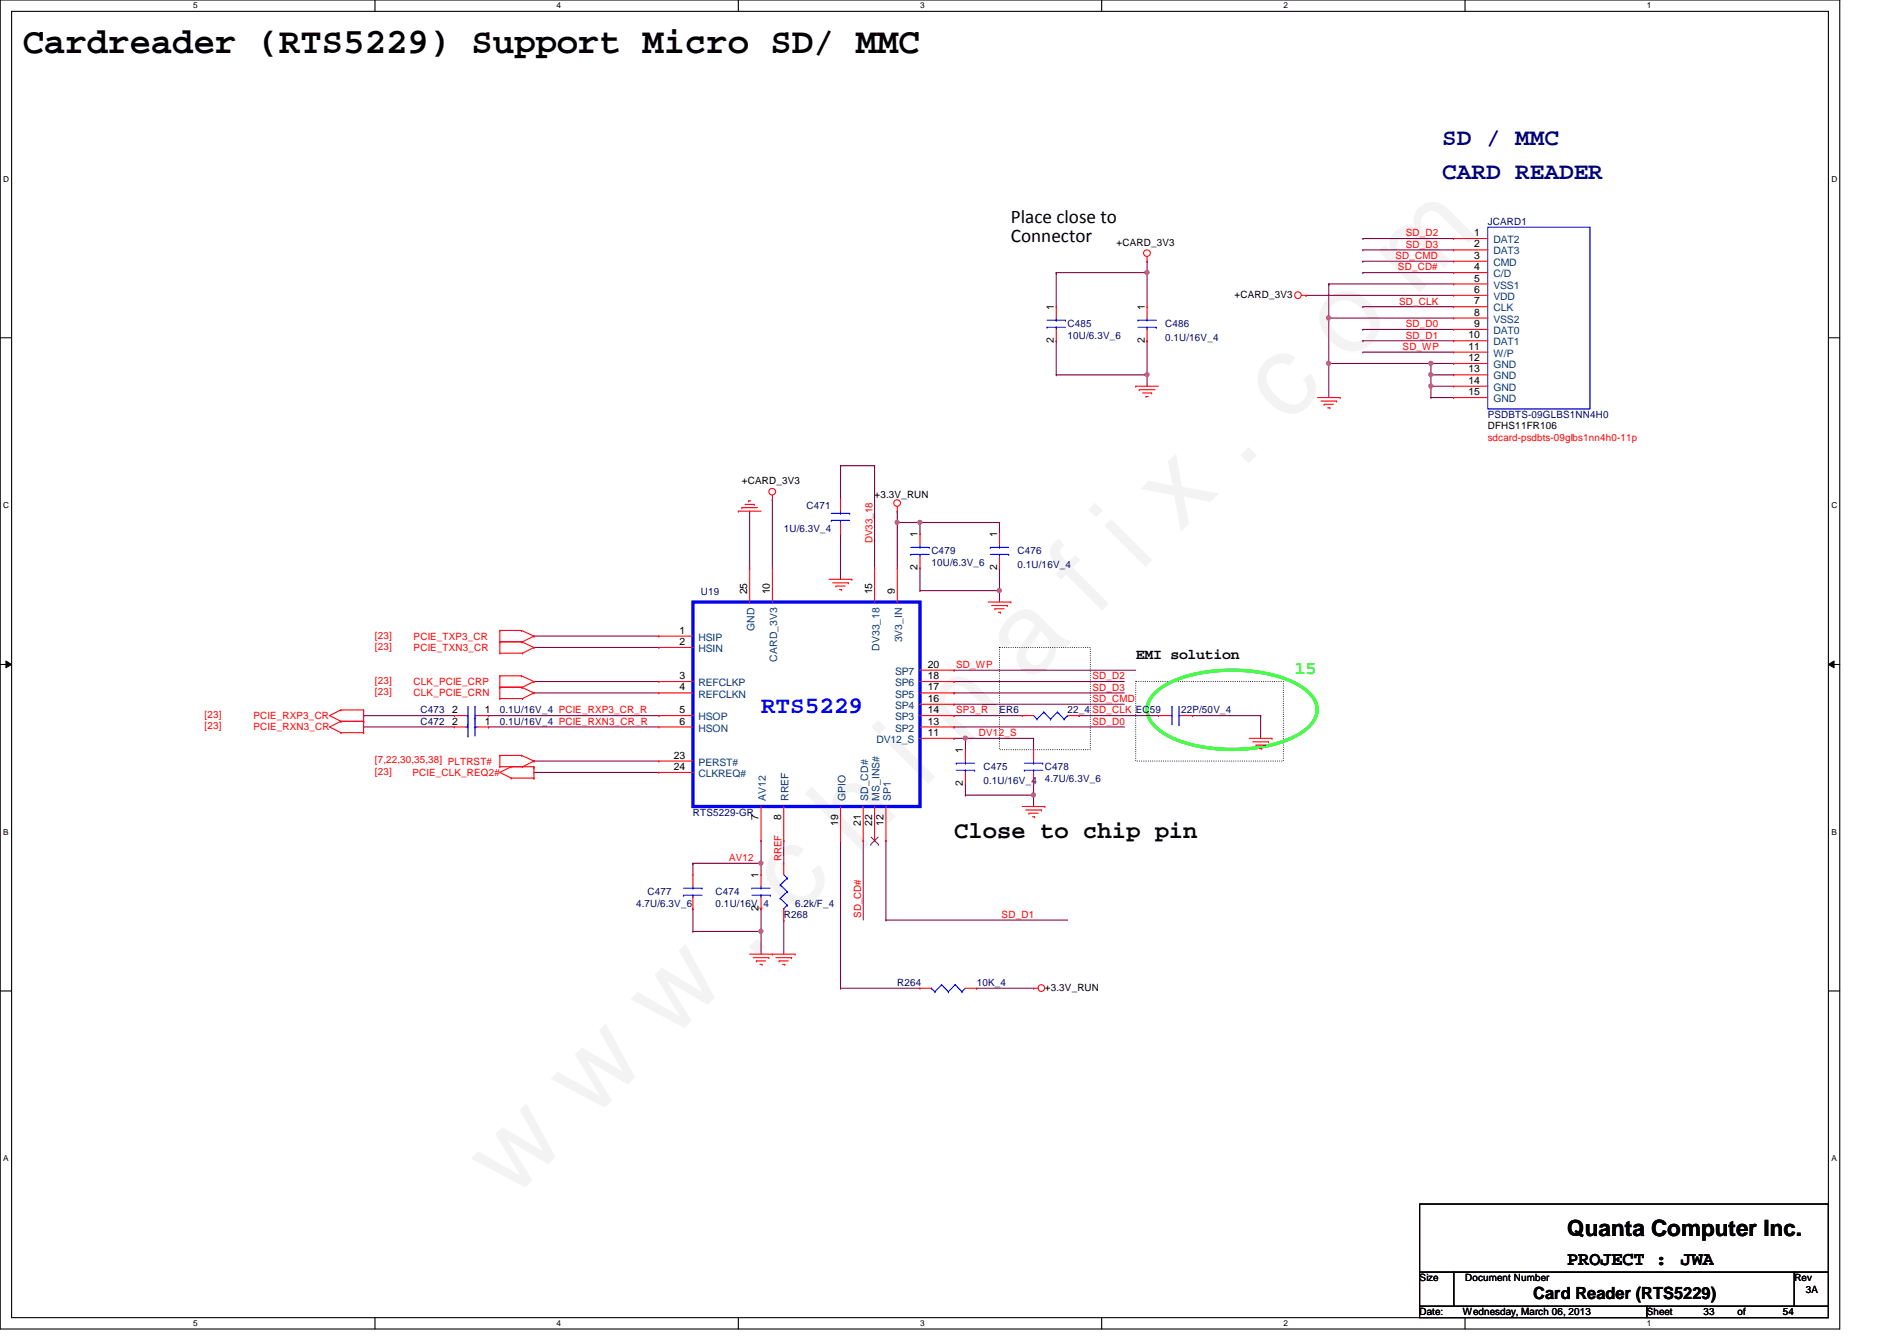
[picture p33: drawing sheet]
<svg xmlns="http://www.w3.org/2000/svg" width="297mm" height="210mm" viewBox="0 0 297 210" stroke-linecap="round" stroke-linejoin="round" font-family="sans-serif">
<defs><g id="words">
<text font-size="17.6" fill="#f0f" x="80.1" y="188" transform="rotate(-45 80.1 188)">w w w . c h i n a f i x . c o m</text>
<text font-size="5.7" x="3.6" y="8.3">Cardreader (RTS5229) Support Micro SD/ MMC</text>
<g font-size="3.7" fill="#000080">
<text x="225.8" y="22.7">SD / MMC</text>
<text x="225.8" y="28.1">CARD READER</text>
</g>
<text font-size="3.7" fill="#00f" x="119.2" y="111.6">RTS5229</text>
<text font-size="3.7" x="149.4" y="131.2">Close to chip pin</text>
<text font-size="3.5" x="245.4" y="193.5">Quanta Computer Inc.</text>
<g font-size="3">
<text x="158.3" y="34.9">Place close to</text>
<text x="158.3" y="37.9">Connector</text>
<text x="245.4" y="198.1">PROJECT :</text>
<text x="263.2" y="198.1">JWA</text>
</g>
<text font-size="2.8" fill="#0f0" x="202.7" y="105.5">15</text>
<text font-size="2.6" x="240.1" y="203.3">Card Reader (RTS5229)</text>
<text font-size="2.3" x="177.8" y="103.2">EMI solution</text>
<g font-size="1.6" fill="#000080">
<text x="233" y="35.2">JCARD1</text>
<text x="167.2" y="51.2">C485</text>
<text x="167.2" y="53">10U/6.3V_6</text>
<text x="182.5" y="51.2">C486</text>
<text x="182.5" y="53.3">0.1U/16V_4</text>
<text x="233" y="65.4">PSDBTS-09GLBS1NN4H0</text>
<text x="122.7" y="83.2">1U/6.3V_4</text>
<text x="126.3" y="79.7">C471</text>
<text x="145.8" y="86.8">C479</text>
<text x="145.8" y="88.6">10U/6.3V_6</text>
<text x="159.3" y="86.8">C476</text>
<text x="159.3" y="88.9">0.1U/16V_4</text>
<text x="109.7" y="93.2">U19</text>
<text x="65.8" y="111.7">C473</text>
<text x="65.8" y="113.5">C472</text>
<text x="78.3" y="111.7">0.1U/16V_4 PCIE_RXP3_CR_R</text>
<text x="78.3" y="113.5">0.1U/16V_4 PCIE_RXN3_CR_R</text>
<text x="156.5" y="111.7">ER6</text>
<text x="167.2" y="111.7">22_4</text>
<text x="177.8" y="111.7">EC59</text>
<text x="185" y="111.7">22P/50V_4</text>
<text x="154" y="120.6">C475</text>
<text x="154" y="122.7">0.1U/16V_4</text>
<text x="163.6" y="120.6">C478</text>
<text x="163.6" y="122.3">4.7U/6.3V_6</text>
<text x="108.5" y="127.7">RTS5229-GR</text>
<text x="99.6" y="141.9">4.7U/6.3V_6</text>
<text x="101.4" y="140.1">C477</text>
<text x="112.1" y="140.1">C474</text>
<text x="112.1" y="141.9">0.1U/16V_4</text>
<text x="122.7" y="143.7">R268</text>
<text x="124.5" y="141.9">6.2k/F_4</text>
<text x="140.5" y="154.3">R264</text>
<text x="152.9" y="154.3">10K_4</text>
</g>
<g font-size="1.6">
<text x="174.8" y="38.4">+CARD_3V3</text>
<text x="230.8" y="37">1</text>
<text x="230.8" y="38.7">2</text>
<text x="230.8" y="40.5">3</text>
<text x="193.3" y="46.6">+CARD_3V3</text>
<text x="230.8" y="45.8">6</text>
<text x="230.8" y="42.3">4</text>
<text x="230.8" y="44.1">5</text>
<text x="230.8" y="47.6">7</text>
<text x="165" y="53.7" transform="rotate(-90 165 53.7)">2</text>
<text x="165" y="48.6" transform="rotate(-90 165 48.6)">1</text>
<text x="179.2" y="53.7" transform="rotate(-90 179.2 53.7)">2</text>
<text x="179.2" y="48.6" transform="rotate(-90 179.2 48.6)">1</text>
<text x="230" y="53">10</text>
<text x="230.8" y="51.2">9</text>
<text x="230.8" y="49.4">8</text>
<text x="230" y="56.5">12</text>
<text x="230" y="54.7">11</text>
<text x="230" y="58.3">13</text>
<text x="230" y="60.1">14</text>
<text x="230" y="61.8">15</text>
<text x="233" y="67.2">DFHS11FR106</text>
<text x="116.2" y="75.8">+CARD_3V3</text>
<text x="136.9" y="77.9">+3.3V_RUN</text>
<text x="143.7" y="89.2" transform="rotate(-90 143.7 89.2)">2</text>
<text x="143.7" y="84.1" transform="rotate(-90 143.7 84.1)">1</text>
<text x="156.1" y="89.2" transform="rotate(-90 156.1 89.2)">2</text>
<text x="156.1" y="84.1" transform="rotate(-90 156.1 84.1)">1</text>
<text x="117" y="93" transform="rotate(-90 117 93)">25</text>
<text x="120.6" y="93" transform="rotate(-90 120.6 93)">10</text>
<text x="136.6" y="93" transform="rotate(-90 136.6 93)">15</text>
<text x="140.1" y="93" transform="rotate(-90 140.1 93)">9</text>
<text x="106.4" y="99.2">1</text>
<text x="106.4" y="101">2</text>
<text x="106.4" y="106.3">3</text>
<text x="145.3" y="106.3">18</text>
<text x="145.3" y="104.5">20</text>
<text x="70.8" y="111.6">2</text>
<text x="70.8" y="113.4">2</text>
<text x="75.9" y="111.6">1</text>
<text x="75.9" y="113.4">1</text>
<text x="106.4" y="108.1">4</text>
<text x="106.4" y="113.4">6</text>
<text x="106.4" y="111.6">5</text>
<text x="145.3" y="113.4">13</text>
<text x="145.3" y="111.6">14</text>
<text x="145.3" y="109.9">16</text>
<text x="145.3" y="108.1">17</text>
<text x="105.5" y="118.7">23</text>
<text x="145.3" y="115.2">11</text>
<text x="150.8" y="117.9" transform="rotate(-90 150.8 117.9)">1</text>
<text x="105.5" y="120.5">24</text>
<text x="150.8" y="123" transform="rotate(-90 150.8 123)">2</text>
<text x="118.8" y="128.4" transform="rotate(-90 118.8 128.4)">7</text>
<text x="122.3" y="128.4" transform="rotate(-90 122.3 128.4)">8</text>
<text x="131.2" y="129.2" transform="rotate(-90 131.2 129.2)">19</text>
<text x="134.8" y="129.2" transform="rotate(-90 134.8 129.2)">21</text>
<text x="136.6" y="129.2" transform="rotate(-90 136.6 129.2)">22</text>
<text x="138.3" y="129.2" transform="rotate(-90 138.3 129.2)">12</text>
<text x="118.8" y="137.5" transform="rotate(-90 118.8 137.5)">1</text>
<text x="118.8" y="142.6" transform="rotate(-90 118.8 142.6)">2</text>
<text x="163.6" y="155.1">+3.3V_RUN</text>
<text x="222.3" y="200.6">Size</text>
<text x="229.4" y="200.6">Document Number</text>
<text x="281" y="200.6">Rev</text>
<text x="282.7" y="202.4">3A</text>
<text x="222.3" y="205.9">Date:</text>
<text x="229.1" y="205.9">Wednesday, March 06, 2013</text>
<text x="257.8" y="205.9">Sheet</text>
<text x="266.7" y="205.9">33</text>
<text x="272.1" y="205.9">of</text>
<text x="279.2" y="205.9">54</text>
</g>
<g font-size="1.6" fill="#f00">
<text x="218.5" y="40.6">SD_CMD</text>
<text x="220.1" y="38.8">SD_D3</text>
<text x="220.1" y="37">SD_D2</text>
<text x="218.9" y="42.3">SD_CD#</text>
<text x="219.1" y="47.7">SD_CLK</text>
<text x="220.1" y="51.2">SD_D0</text>
<text x="220.1" y="53">SD_D1</text>
<text x="219.6" y="54.8">SD_WP</text>
<text x="233" y="69">sdcard-psdbts-09glbs1nn4h0-11p</text>
<text x="136.6" y="85" transform="rotate(-90 136.6 85)">DV33_18</text>
<text x="58.7" y="99.9">[23]</text>
<text x="58.7" y="101.7">[23]</text>
<text x="64.8" y="100.1">PCIE_TXP3_CR</text>
<text x="64.8" y="101.9">PCIE_TXN3_CR</text>
<text x="58.7" y="107.1">[23]</text>
<text x="64.8" y="107.2">CLK_PCIE_CRP</text>
<text x="149.7" y="104.6">SD_WP</text>
<text x="171.1" y="106.3">SD_D2</text>
<text x="32" y="112.4">[23]</text>
<text x="39.7" y="112.6">PCIE_RXP3_CR</text>
<text x="58.7" y="108.8">[23]</text>
<text x="64.8" y="109">CLK_PCIE_CRN</text>
<text x="149.7" y="111.7">SP3_R</text>
<text x="171.1" y="109.9">SD_CMD</text>
<text x="171.1" y="108.1">SD_D3</text>
<text x="171.1" y="111.7">SD_CLK</text>
<text x="171.1" y="113.5">SD_D0</text>
<text x="32" y="114.2">[23]</text>
<text x="39.7" y="114.3">PCIE_RXN3_CR</text>
<text x="58.7" y="119.5">[7,22,30,35,38] PLTRST#</text>
<text x="153.3" y="115.2">DV12_S</text>
<text x="58.7" y="121.3">[23]</text>
<text x="64.6" y="121.5">PCIE_CLK_REQ2#</text>
<text x="114.2" y="134.8">AV12</text>
<text x="122.4" y="134.8" transform="rotate(-90 122.4 134.8)">RREF</text>
<text x="134.8" y="143.7" transform="rotate(-90 134.8 143.7)">SD_CD#</text>
<text x="156.8" y="143.7">SD_D1</text>
</g>
<g font-size="1.6" fill="#004080">
<text x="233.8" y="38.1">DAT2</text>
<text x="233.8" y="39.8">DAT3</text>
<text x="233.8" y="41.6">CMD</text>
<text x="233.8" y="46.9">VDD</text>
<text x="233.8" y="43.4">C/D</text>
<text x="233.8" y="45.2">VSS1</text>
<text x="233.8" y="52.3">DAT0</text>
<text x="233.8" y="48.7">CLK</text>
<text x="233.8" y="50.5">VSS2</text>
<text x="233.8" y="57.6">GND</text>
<text x="233.8" y="54.1">DAT1</text>
<text x="233.8" y="55.8">W/P</text>
<text x="233.8" y="59.4">GND</text>
<text x="233.8" y="61.2">GND</text>
<text x="233.8" y="62.9">GND</text>
<text x="109.4" y="100.3">HSIP</text>
<text x="118.1" y="98.8" transform="rotate(-90 118.1 98.8)">GND</text>
<text x="137.7" y="101.9" transform="rotate(-90 137.7 101.9)">DV33_18</text>
<text x="141.3" y="100.5" transform="rotate(-90 141.3 100.5)">3V3_IN</text>
<text x="109.4" y="107.4">REFCLKP</text>
<text x="109.4" y="102.1">HSIN</text>
<text x="121.7" y="103.5" transform="rotate(-90 121.7 103.5)">CARD_3V3</text>
<text x="140.2" y="107.4">SP6</text>
<text x="140.2" y="105.6">SP7</text>
<text x="109.4" y="109.2">REFCLKN</text>
<text x="109.4" y="112.7">HSOP</text>
<text x="140.2" y="112.7">SP3</text>
<text x="140.2" y="111">SP4</text>
<text x="140.2" y="109.2">SP5</text>
<text x="109.4" y="114.5">HSON</text>
<text x="109.4" y="119.8">PERST#</text>
<text x="137.2" y="116.3">DV12_S</text>
<text x="140.2" y="114.5">SP2</text>
<text x="109.4" y="121.6">CLKREQ#</text>
<text x="119.9" y="125.3" transform="rotate(-90 119.9 125.3)">AV12</text>
<text x="123.5" y="125.3" transform="rotate(-90 123.5 125.3)">RREF</text>
<text x="132.4" y="125.3" transform="rotate(-90 132.4 125.3)">GPIO</text>
<text x="135.9" y="125.3" transform="rotate(-90 135.9 125.3)">SD_CD#</text>
<text x="137.7" y="125.3" transform="rotate(-90 137.7 125.3)">MS_INS#</text>
<text x="139.5" y="125.3" transform="rotate(-90 139.5 125.3)">SP1</text>
</g>
<g font-size="1.3">
<text x="30.3" y="1.3">5</text>
<text x="87.2" y="1.3">4</text>
<text x="144.1" y="1.3">3</text>
<text x="201" y="1.3">2</text>
<text x="257.8" y="1.3">1</text>
<text x=".5" y="28.4">D</text>
<text x="286.8" y="28.4">D</text>
<text x=".5" y="79.5">C</text>
<text x="286.8" y="79.5">C</text>
<text x=".5" y="130.7">B</text>
<text x="286.8" y="130.7">B</text>
<text x=".5" y="181.8">A</text>
<text x="286.8" y="181.8">A</text>
<text x="30.3" y="207.6">5</text>
<text x="87.2" y="207.6">4</text>
<text x="144.1" y="207.6">3</text>
<text x="201" y="207.6">2</text>
<text x="257.8" y="207.6">1</text>
</g>
</g></defs>
<path d="M0 0h288.1v208h-288.1zM1.8 1.8h284.5v204.4h-284.5z" fill="none" stroke="#000" stroke-width=".17"/>
<g fill="#fff">
<path d="M30.3 .2h.6v1.4h-.6z"/>
<path d="M30.3 206.4h.6v1.4h-.6z"/>
</g>
<path d="M58.7 0v1.8M58.7 206.2v1.8" fill="none" stroke="#000" stroke-width=".17"/>
<g fill="#fff">
<path d="M87.2 .2h.6v1.4h-.6z"/>
<path d="M87.2 206.4h.6v1.4h-.6z"/>
</g>
<path d="M115.6 0v1.8M115.6 206.2v1.8" fill="none" stroke="#000" stroke-width=".17"/>
<g fill="#fff">
<path d="M144.1 .2h.6v1.4h-.6z"/>
<path d="M144.1 206.4h.6v1.4h-.6z"/>
</g>
<path d="M172.5 0v1.8M172.5 206.2v1.8" fill="none" stroke="#000" stroke-width=".17"/>
<g fill="#fff">
<path d="M201 .2h.6v1.4h-.6z"/>
<path d="M201 206.4h.6v1.4h-.6z"/>
</g>
<path d="M229.4 0v1.8M229.4 206.2v1.8" fill="none" stroke="#000" stroke-width=".17"/>
<g fill="#fff">
<path d="M257.8 .2h.7v1.4h-.7z"/>
<path d="M257.8 206.4h.7v1.4h-.7z"/>
<path d="M.5 27.3h.9v1.4h-.9z"/>
<path d="M286.8 27.3h.9v1.4h-.9z"/>
<path d="M.5 78.4h.9v1.4h-.9z"/>
<path d="M286.8 78.4h.9v1.4h-.9z"/>
</g>
<path d="M0 52.9h1.8M286.3 52.9h1.8" fill="none" stroke="#000" stroke-width=".17"/>
<g fill="#fff">
<path d="M.5 129.5h.8v1.4h-.8z"/>
<path d="M286.8 129.5h.8v1.4h-.8z"/>
</g>
<path d="M0 104h1.8M286.3 104h1.8" fill="none" stroke="#000" stroke-width=".17"/>
<path d="M.9 103.5l.9 .5-.9 .5zM286.3 104l.9-.5v1z" fill="#000"/>
<path d="M.9 103.5l.9 .5-.9 .5zM286.3 104l.9-.5v1z" fill="none" stroke="#000" stroke-width=".16"/>
<g fill="#fff">
<path d="M.5 180.6h.8v1.4h-.8z"/>
<path d="M286.8 180.6h.8v1.4h-.8z"/>
</g>
<path d="M0 155.1h1.8M286.3 155.1h1.8M222.3 188.5h64v10.6h-64zM222.3 199.1h5.3v5.4h-5.3zM227.6 199.1h53.4v5.4h-53.4zM281 199.1h5.3v5.4h-5.3zM222.3 204.5h35.5v1.7h-35.5zM257.8 204.5h28.5v1.7h-28.5z" fill="none" stroke="#000" stroke-width=".17"/>
<path d="M56.9 112h.1M56.9 113.8h.1M56.9 112h14.3M56.9 113.8h14.3M149.4 104.9h28.4M138.7 144h28.5" fill="none" stroke="#800040" stroke-width=".17"/>
<g fill="none" stroke="#f00" stroke-width=".17">
<path d="M53.4 111.1h.1M53.4 112.9h.1M53.4 114.7h.1M53.4 111.1l-1.8 .9 1.8 .9M53.4 111.1h3.5M53.4 112.9h3.5M53.4 112.9l-1.8 .9 1.8 .9M53.4 114.7h3.5M56.9 111.1h.1M56.9 112.9h.1M56.9 111.3h.1M56.9 114.7h.1"/>
<path d="M56.9 113.1h.1M56.9 111.1v3.6"/>
</g>
<path d="M108.5 94.2h35.6v32h-35.6z" fill="none" stroke="#00f" stroke-width=".51"/>
<path d="M233 35.6h16v28.4h-16z" fill="none" stroke="#00f" stroke-width=".17"/>
<use href="#words"/>
</svg>
